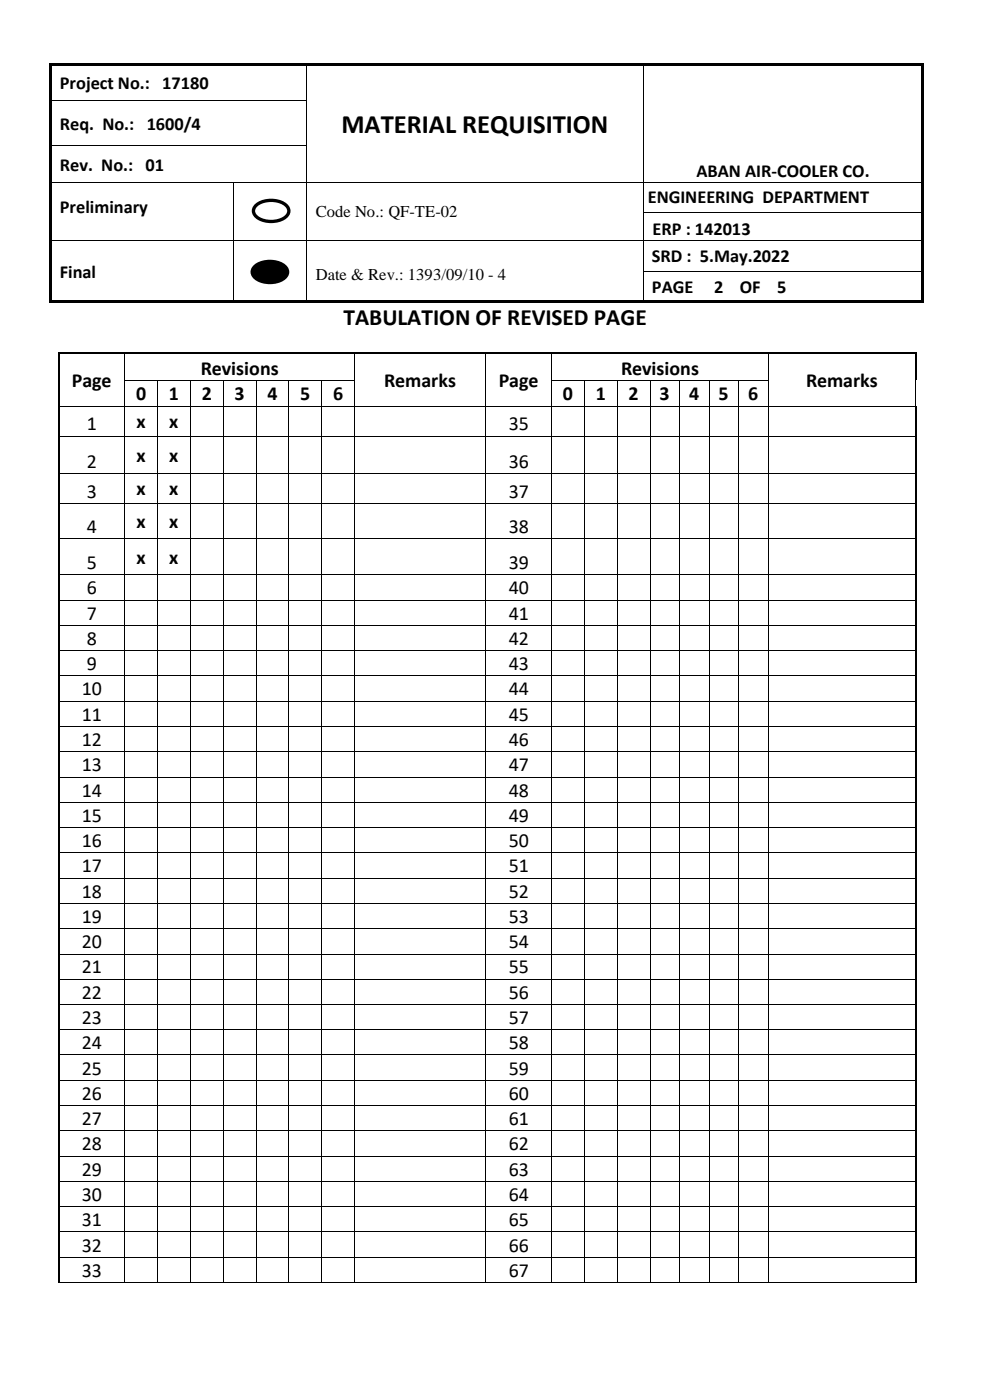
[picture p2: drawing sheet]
<svg xmlns="http://www.w3.org/2000/svg" width="210mm" height="297mm" viewBox="0 0 210 297" stroke-linecap="round" stroke-linejoin="round" font-family="sans-serif">
<defs><g id="words">
<text font-size="5.6" x="72.4" y="28.3">MATERIAL REQUISITION</text>
<text font-size="5" x="72.9" y="69">TABULATION OF REVISED PAGE</text>
<g font-size="4.2">
<text x="15.2" y="82.1">Page</text>
<text x="42.6" y="79.5">Revisions</text>
<text x="81.5" y="82.1">Remarks</text>
<text x="105.8" y="82.1">Page</text>
<text x="131.7" y="79.5">Revisions</text>
<text x="171" y="82.1">Remarks</text>
<text x="28.9" y="85">0</text>
<text x="35.8" y="85">1</text>
<text x="42.8" y="85">2</text>
<text x="49.7" y="85">3</text>
<text x="56.7" y="85">4</text>
<text x="63.7" y="85">5</text>
<text x="70.7" y="85">6</text>
<text x="119.4" y="85">0</text>
<text x="126.4" y="85">1</text>
<text x="133.3" y="85">2</text>
<text x="139.9" y="85">3</text>
<text x="146.2" y="85">4</text>
<text x="152.4" y="85">5</text>
<text x="158.7" y="85">6</text>
<text x="18.4" y="91.3">1</text>
<text x="29" y="90.8">x</text>
<text x="35.9" y="90.8">x</text>
<text x="107.9" y="91.3">35</text>
<text x="18.4" y="99.3">2</text>
<text x="29" y="98">x</text>
<text x="35.9" y="98">x</text>
<text x="107.9" y="99.3">36</text>
<text x="18.4" y="105.6">3</text>
<text x="29" y="105.1">x</text>
<text x="35.9" y="105.1">x</text>
<text x="107.9" y="105.6">37</text>
<text x="18.4" y="113.1">4</text>
<text x="29" y="112">x</text>
<text x="35.9" y="112">x</text>
<text x="107.9" y="113.1">38</text>
<text x="29" y="119.6">x</text>
<text x="35.9" y="119.6">x</text>
<text x="18.4" y="120.7">5</text>
<text x="107.9" y="120.7">39</text>
<text x="18.4" y="126.1">6</text>
<text x="18.4" y="131.4">7</text>
<text x="107.9" y="126.1">40</text>
<text x="107.9" y="131.4">41</text>
<text x="18.4" y="136.8">8</text>
<text x="107.9" y="136.8">42</text>
<text x="18.4" y="142.2">9</text>
<text x="107.9" y="142.2">43</text>
<text x="17.4" y="147.5">10</text>
<text x="107.9" y="147.5">44</text>
<text x="17.4" y="152.9">11</text>
<text x="107.9" y="152.9">45</text>
<text x="17.4" y="158.2">12</text>
<text x="107.9" y="158.2">46</text>
<text x="17.4" y="163.6">13</text>
<text x="107.9" y="163.6">47</text>
<text x="17.4" y="169">14</text>
<text x="107.9" y="169">48</text>
<text x="17.4" y="174.3">15</text>
<text x="17.4" y="179.7">16</text>
<text x="107.9" y="174.3">49</text>
<text x="107.9" y="179.7">50</text>
<text x="17.4" y="185.1">17</text>
<text x="107.9" y="185.1">51</text>
<text x="17.4" y="190.4">18</text>
<text x="107.9" y="190.4">52</text>
<text x="17.4" y="195.8">19</text>
<text x="107.9" y="195.8">53</text>
<text x="17.4" y="201.2">20</text>
<text x="107.9" y="201.2">54</text>
<text x="17.4" y="206.5">21</text>
<text x="107.9" y="206.5">55</text>
<text x="17.4" y="211.9">22</text>
<text x="107.9" y="211.9">56</text>
<text x="17.4" y="217.3">23</text>
<text x="107.9" y="217.3">57</text>
<text x="17.4" y="222.6">24</text>
<text x="17.4" y="228">25</text>
<text x="107.9" y="222.6">58</text>
<text x="107.9" y="228">59</text>
<text x="17.4" y="233.3">26</text>
<text x="107.9" y="233.3">60</text>
<text x="17.4" y="238.7">27</text>
<text x="107.9" y="238.7">61</text>
<text x="17.4" y="244.1">28</text>
<text x="107.9" y="244.1">62</text>
<text x="17.4" y="249.4">29</text>
<text x="107.9" y="249.4">63</text>
<text x="17.4" y="254.8">30</text>
<text x="107.9" y="254.8">64</text>
<text x="17.4" y="260.1">31</text>
<text x="107.9" y="260.1">65</text>
<text x="17.4" y="265.5">32</text>
<text x="107.9" y="265.5">66</text>
<text x="17.4" y="270.8">33</text>
<text x="107.9" y="270.8">67</text>
</g>
<g font-size="3.9">
<text x="12.7" y="18.9">Project No.: 17180</text>
<text x="12.7" y="27.6">Req. No.: 1600/4</text>
<text x="12.7" y="36.2">Rev. No.: 01</text>
<text x="147.7" y="37.5">ABAN AIR-COOLER CO.</text>
<text x="12.7" y="45.1">Preliminary</text>
<text x="137.4" y="43.1">ENGINEERING DEPARTMENT</text>
<text x="138.4" y="49.8">ERP : 142013</text>
<text x="12.7" y="58.9">Final</text>
<text x="138.3" y="55.6">SRD : 5.May.2022</text>
<text x="138.3" y="62.1">PAGE</text>
<text x="151.5" y="62.1">2</text>
<text x="157" y="62.1">OF</text>
<text x="164.9" y="62.1">5</text>
</g>
<g font-size="3.5">
<text x="67" y="46.1">Code No.: QF-TE-02</text>
<text x="67" y="59.4">Date &amp; Rev.: 1393/09/10 - 4</text>
</g>
</g></defs>
<g fill="#000">
<path d="M10.5 13.4h.5v.5h-.5zM11 13.4h54v.5h-54zM65 13.9h.2zM65 13.4h.5v.5h-.5zM65.5 13.4h70.9v.5h-70.9zM136.4 13.9h.2zM136.4 13.4h.5v.5h-.5zM136.9 13.4h58.6v.5h-58.6zM195.5 13.4h.5v.5h-.5zM10.5 38.6h.5v.2h-.5zM49.4 38.6h.1v.2h-.1zM65 21.3h.2v.5h-.2z"/>
<path d="M65 30.7h.2v.6h-.2zM65 38.6h.2v.2h-.2zM136.4 21.3h.2v.5h-.2zM136.4 30.7h.2v.6h-.2zM136.4 38.6h.2v.2h-.2zM195.5 38.6h.5v.2h-.5zM10.5 44.9h.5v.2h-.5zM10.5 50.9h.5v.2h-.5zM10.5 57.5h.5v.2h-.5zM49.4 44.9h.1v.2h-.1zM49.4 50.9h.1v.2h-.1zM49.4 57.5h.1v.2h-.1z"/>
<path d="M65 44.9h.2v.2h-.2zM65 50.9h.2v.2h-.2zM65 57.5h.2v.2h-.2zM136.4 44.9h.2v.2h-.2zM136.4 50.9h.2v.2h-.2zM136.4 57.5h.2v.2h-.2zM195.5 44.9h.5v.2h-.5zM195.5 50.9h.5v.2h-.5zM195.5 57.5h.5v.2h-.5zM10.5 63.8h.5v.5h-.5zM11 63.8h38.4v.5h-38.4zM49.4 63.8h.5v.5h-.5z"/>
<path d="M49.9 63.8h15.1v.5h-15.1zM65 63.8h.5v.5h-.5zM65.5 63.8h70.9v.5h-70.9zM136.4 63.8h.5v.5h-.5zM136.9 63.8h58.6v.5h-58.6zM195.5 63.8h.5v.5h-.5z"/>
</g>
<g fill="#000">
<path d="M10.5 13.9h.5v7.4h-.5z" fill-rule="evenodd"/>
<path d="M10.5 21.3h.5v.5h-.5z" fill-rule="evenodd"/>
<path d="M10.5 21.8h.5v8.9h-.5z" fill-rule="evenodd"/>
<path d="M10.5 30.7h.5v.6h-.5z" fill-rule="evenodd"/>
<path d="M10.5 31.3h.5v7.3h-.5z" fill-rule="evenodd"/>
<path d="M195.5 13.9h.5v7.4h-.5z" fill-rule="evenodd"/>
<path d="M195.5 21.3h.5v.5h-.5z" fill-rule="evenodd"/>
<path d="M195.5 21.8h.5v8.9h-.5z" fill-rule="evenodd"/>
<path d="M195.5 30.7h.5v.6h-.5z" fill-rule="evenodd"/>
<path d="M195.5 31.3h.5v7.3h-.5z" fill-rule="evenodd"/>
<path d="M10.5 38.8h.5v6.1h-.5z" fill-rule="evenodd"/>
<path d="M10.5 45.1h.5v5.8h-.5z" fill-rule="evenodd"/>
<path d="M10.5 51.1h.5v6.4h-.5z" fill-rule="evenodd"/>
<path d="M53.9 56.7a5.2 5.2 0 0 1 6.7 0 1.73 1.73 0 0 1-1 2.7 5.3 5.3 0 0 1-5.7-.7 1.46 1.46 0 0 1 0-2z" fill-rule="evenodd"/>
<path d="M195.5 38.8h.5v6.1h-.5z" fill-rule="evenodd"/>
<path d="M195.5 45.1h.5v5.8h-.5z" fill-rule="evenodd"/>
<path d="M195.5 51.1h.5v6.4h-.5z" fill-rule="evenodd"/>
<path d="M10.5 57.7h.5v6.1h-.5z" fill-rule="evenodd"/>
<path d="M195.5 57.7h.5v6.1h-.5z" fill-rule="evenodd"/>
</g>
<g fill="none" stroke="#000" stroke-width=".21">
<path d="M65.1 13.9v7.4M136.5 13.9v7.4M11 21.3h54M11 30.8h54M11 38.7h38.4M49.4 38.8v6.1M49.5 38.7h15.5M65.1 21.8v8.9M65.1 31.3v7.3M65.1 38.8v6.1M65.2 38.7h71.2M136.5 21.8v8.9"/>
<path d="M136.5 31.3v7.3M136.5 38.8v6.1M136.6 38.7h58.9M11 51h38.4M49.4 45.1v5.8M49.4 51.1v6.4M49.4 57.7v6.1M49.5 51h15.5M65.1 45.1v5.8M65.1 51.1v6.4M65.1 57.7v6.1M65.2 51h71.2"/>
<path d="M136.5 45.1v5.8M136.5 51.1v6.4M136.5 57.7v6.1M136.6 45h58.9M136.6 51h58.9M136.6 57.6h58.9"/>
</g>
<path d="M53.9 56.7a5.2 5.2 0 0 1 6.7 0 1.73 1.73 0 0 1-1 2.7 5.3 5.3 0 0 1-5.7-.7 1.46 1.46 0 0 1 0-2z" fill="none" stroke="#000" stroke-width=".71" stroke-linecap="butt"/>
<path d="M54.1 43.8a5.2 5.2 0 0 1 6.8 0 1.73 1.73 0 0 1-1 2.7 5.3 5.3 0 0 1-5.8-.8 1.46 1.46 0 0 1 0-1.9z" fill-rule="evenodd" fill="#fff"/>
<path d="M54.1 43.8a5.2 5.2 0 0 1 6.8 0 1.73 1.73 0 0 1-1 2.7 5.3 5.3 0 0 1-5.8-.8 1.46 1.46 0 0 1 0-1.9z" fill="none" stroke="#000" stroke-width=".71" stroke-linecap="butt"/>
<g fill="#000">
<path d="M12.4 74.8h.3v.3h-.3zM26.4 74.8h.3v.3h-.3zM75.1 74.8h.4v.3h-.4zM103 74.8h.3v.3h-.3zM116.9 74.8h.4v.3h-.4zM162.9 74.8h.3v.3h-.3zM194.2 74.8h.4v.3h-.4zM12.4 80.6h.3v.3h-.3zM12.4 86.1h.3v.2h-.3zM12.4 92.5h.3v.1h-.3zM26.4 80.6h.1v.3h-.1zM26.4 86.1h.1v.2h-.1z"/>
<path d="M26.4 92.5h.1v.1h-.1zM33.3 80.8h.2v.1h-.2zM33.3 80.6h.2v.2h-.2zM33.3 86.1h.2v.2h-.2zM33.3 92.5h.2v.1h-.2zM40.3 80.8h.2v.1h-.2zM40.3 80.6h.2v.2h-.2zM40.3 86.1h.2v.2h-.2zM40.3 92.5h.2v.1h-.2zM47.2 80.8h.2v.1h-.2zM47.2 80.6h.2v.2h-.2zM47.2 86.1h.2v.2h-.2z"/>
<path d="M47.2 92.5h.2v.1h-.2zM54.2 80.8h.2v.1h-.2zM54.2 80.6h.2v.2h-.2zM54.2 86.1h.2v.2h-.2zM54.2 92.5h.2v.1h-.2zM61.2 80.8h.2v.1h-.2zM61.2 80.6h.2v.2h-.2zM61.2 86.1h.2v.2h-.2zM61.2 92.5h.2v.1h-.2zM68.2 80.8h.1v.1h-.1zM68.2 80.6h.1v.2h-.1zM68.2 86.1h.1v.2h-.1z"/>
<path d="M68.2 92.5h.1v.1h-.1zM75.1 80.6h.2v.3h-.2zM75.1 86.1h.2v.2h-.2zM75.1 92.5h.2v.1h-.2zM103 80.6h.2v.3h-.2zM103 86.1h.2v.2h-.2zM103 92.5h.2v.1h-.2zM116.9 80.6h.2v.3h-.2zM116.9 86.1h.2v.2h-.2zM116.9 92.5h.2v.1h-.2zM123.9 80.8h.1v.1h-.1zM123.9 80.6h.1v.2h-.1z"/>
<path d="M123.9 86.1h.1v.2h-.1zM123.9 92.5h.1v.1h-.1zM130.9 80.8h.1v.1h-.1zM130.9 80.6h.1v.2h-.1zM130.9 86.1h.1v.2h-.1zM130.9 92.5h.1v.1h-.1zM137.8 80.8h.2v.1h-.2zM137.8 80.6h.2v.2h-.2zM137.8 86.1h.2v.2h-.2zM137.8 92.5h.2v.1h-.2zM144.1 80.8h.1v.1h-.1zM144.1 80.6h.1v.2h-.1z"/>
<path d="M144.1 86.1h.1v.2h-.1zM144.1 92.5h.1v.1h-.1zM150.3 80.8h.2v.1h-.2zM150.3 80.6h.2v.2h-.2zM150.3 86.1h.2v.2h-.2zM150.3 92.5h.2v.1h-.2zM156.6 80.8h.2v.1h-.2zM156.6 80.6h.2v.2h-.2zM156.6 86.1h.2v.2h-.2zM156.6 92.5h.2v.1h-.2zM162.9 80.6h.2v.3h-.2zM162.9 86.1h.2v.2h-.2z"/>
<path d="M162.9 92.5h.2v.1h-.2zM194.1 86.1h.2v.2h-.2zM194.1 92.5h.4v.1h-.4zM194.2 80.6h.2v.3h-.2zM194.3 86.1h.2v.2h-.2zM12.4 100.4h.3v.2h-.3zM12.4 106.8h.3v.1h-.3zM12.4 114.3h.3v.1h-.3zM26.4 100.4h.1v.2h-.1zM26.4 106.8h.1v.1h-.1zM26.4 114.3h.1v.1h-.1zM33.3 100.4h.2v.2h-.2z"/>
<path d="M33.3 106.8h.2v.1h-.2zM33.3 114.3h.2v.1h-.2zM40.3 100.4h.2v.2h-.2zM40.3 106.8h.2v.1h-.2zM40.3 114.3h.2v.1h-.2zM47.2 100.4h.2v.2h-.2zM47.2 106.8h.2v.1h-.2zM47.2 114.3h.2v.1h-.2zM54.2 100.4h.2v.2h-.2zM54.2 106.8h.2v.1h-.2zM54.2 114.3h.2v.1h-.2zM61.2 100.4h.2v.2h-.2z"/>
<path d="M61.2 106.8h.2v.1h-.2zM61.2 114.3h.2v.1h-.2zM68.2 100.4h.1v.2h-.1zM68.2 106.8h.1v.1h-.1zM68.2 114.3h.1v.1h-.1zM75.1 100.4h.2v.2h-.2zM75.1 106.8h.2v.1h-.2zM75.1 114.3h.2v.1h-.2zM103 100.4h.2v.2h-.2zM103 106.8h.2v.1h-.2zM103 114.3h.2v.1h-.2zM116.9 100.4h.2v.2h-.2z"/>
<path d="M116.9 106.8h.2v.1h-.2zM116.9 114.3h.2v.1h-.2zM123.9 100.4h.1v.2h-.1zM123.9 106.8h.1v.1h-.1zM123.9 114.3h.1v.1h-.1zM130.9 100.4h.1v.2h-.1zM130.9 106.8h.1v.1h-.1zM130.9 114.3h.1v.1h-.1zM137.8 100.4h.2v.2h-.2zM137.8 106.8h.2v.1h-.2zM137.8 114.3h.2v.1h-.2zM144.1 100.4h.1v.2h-.1z"/>
<path d="M144.1 106.8h.1v.1h-.1zM144.1 114.3h.1v.1h-.1zM150.3 100.4h.2v.2h-.2zM150.3 106.8h.2v.1h-.2zM150.3 114.3h.2v.1h-.2zM156.6 100.4h.2v.2h-.2zM156.6 106.8h.2v.1h-.2zM156.6 114.3h.2v.1h-.2zM162.9 100.4h.2v.2h-.2zM162.9 106.8h.2v.1h-.2zM162.9 114.3h.2v.1h-.2zM194.1 100.4h.4v.2h-.4z"/>
<path d="M194.1 106.8h.4v.1h-.4zM194.1 114.3h.4v.1h-.4zM12.4 121.9h.3v.1h-.3zM12.4 127.2h.3v.2h-.3zM12.4 132.6h.3v.2h-.3zM12.4 138h.3v.1h-.3zM26.4 121.9h.1v.1h-.1zM26.4 127.2h.1v.2h-.1zM26.4 132.6h.1v.2h-.1zM26.4 138h.1v.1h-.1zM33.3 121.9h.2v.1h-.2zM33.3 127.2h.2v.2h-.2z"/>
<path d="M33.3 132.6h.2v.2h-.2zM33.3 138h.2v.1h-.2zM40.3 121.9h.2v.1h-.2zM40.3 127.2h.2v.2h-.2zM40.3 132.6h.2v.2h-.2zM40.3 138h.2v.1h-.2zM47.2 121.9h.2v.1h-.2zM47.2 127.2h.2v.2h-.2zM47.2 132.6h.2v.2h-.2zM47.2 138h.2v.1h-.2zM54.2 121.9h.2v.1h-.2zM54.2 127.2h.2v.2h-.2z"/>
<path d="M54.2 132.6h.2v.2h-.2zM54.2 138h.2v.1h-.2zM61.2 121.9h.2v.1h-.2zM61.2 127.2h.2v.2h-.2zM61.2 132.6h.2v.2h-.2zM61.2 138h.2v.1h-.2zM68.2 121.9h.1v.1h-.1zM68.2 127.2h.1v.2h-.1zM68.2 132.6h.1v.2h-.1zM68.2 138h.1v.1h-.1zM75.1 121.9h.2v.1h-.2zM75.1 127.2h.2v.2h-.2z"/>
<path d="M75.1 132.6h.2v.2h-.2zM75.1 138h.2v.1h-.2zM103 121.9h.2v.1h-.2zM103 127.2h.2v.2h-.2zM103 132.6h.2v.2h-.2zM103 138h.2v.1h-.2zM116.9 121.9h.2v.1h-.2zM116.9 127.2h.2v.2h-.2zM116.9 132.6h.2v.2h-.2zM116.9 138h.2v.1h-.2zM123.9 121.9h.1v.1h-.1zM123.9 127.2h.1v.2h-.1z"/>
<path d="M123.9 132.6h.1v.2h-.1zM123.9 138h.1v.1h-.1zM130.9 121.9h.1v.1h-.1zM130.9 127.2h.1v.2h-.1zM130.9 132.6h.1v.2h-.1zM130.9 138h.1v.1h-.1zM137.8 121.9h.2v.1h-.2zM137.8 127.2h.2v.2h-.2zM137.8 132.6h.2v.2h-.2zM137.8 138h.2v.1h-.2zM144.1 121.9h.1v.1h-.1zM144.1 127.2h.1v.2h-.1z"/>
<path d="M144.1 132.6h.1v.2h-.1zM144.1 138h.1v.1h-.1zM150.3 121.9h.2v.1h-.2zM150.3 127.2h.2v.2h-.2zM150.3 132.6h.2v.2h-.2zM150.3 138h.2v.1h-.2zM156.6 121.9h.2v.1h-.2zM156.6 127.2h.2v.2h-.2zM156.6 132.6h.2v.2h-.2zM156.6 138h.2v.1h-.2zM162.9 121.9h.2v.1h-.2zM162.9 127.2h.2v.2h-.2z"/>
<path d="M162.9 132.6h.2v.2h-.2zM162.9 138h.2v.1h-.2zM194.1 121.9h.4v.1h-.4zM194.1 127.2h.4v.2h-.4zM194.1 132.6h.4v.2h-.4zM194.1 138h.4v.1h-.4zM12.4 143.3h.3v.2h-.3zM12.4 148.7h.3v.1h-.3zM12.4 154.1h.3v.1h-.3zM12.4 159.4h.3v.2h-.3zM26.4 143.3h.1v.2h-.1zM26.4 148.7h.1v.1h-.1z"/>
<path d="M26.4 154.1h.1v.1h-.1zM26.4 159.4h.1v.2h-.1zM33.3 143.3h.2v.2h-.2zM33.3 148.7h.2v.1h-.2zM33.3 154.1h.2v.1h-.2zM33.3 159.4h.2v.2h-.2zM40.3 143.3h.2v.2h-.2zM40.3 148.7h.2v.1h-.2zM40.3 154.1h.2v.1h-.2zM40.3 159.4h.2v.2h-.2zM47.2 143.3h.2v.2h-.2zM47.2 148.7h.2v.1h-.2z"/>
<path d="M47.2 154.1h.2v.1h-.2zM47.2 159.4h.2v.2h-.2zM54.2 143.3h.2v.2h-.2zM54.2 148.7h.2v.1h-.2zM54.2 154.1h.2v.1h-.2zM54.2 159.4h.2v.2h-.2zM61.2 143.3h.2v.2h-.2zM61.2 148.7h.2v.1h-.2zM61.2 154.1h.2v.1h-.2zM61.2 159.4h.2v.2h-.2zM68.2 143.3h.1v.2h-.1zM68.2 148.7h.1v.1h-.1z"/>
<path d="M68.2 154.1h.1v.1h-.1zM68.2 159.4h.1v.2h-.1zM75.1 143.3h.2v.2h-.2zM75.1 148.7h.2v.1h-.2zM75.1 154.1h.2v.1h-.2zM75.1 159.4h.2v.2h-.2zM103 143.3h.2v.2h-.2zM103 148.7h.2v.1h-.2zM103 154.1h.2v.1h-.2zM103 159.4h.2v.2h-.2zM116.9 143.3h.2v.2h-.2zM116.9 148.7h.2v.1h-.2z"/>
<path d="M116.9 154.1h.2v.1h-.2zM116.9 159.4h.2v.2h-.2zM123.9 143.3h.1v.2h-.1zM123.9 148.7h.1v.1h-.1zM123.9 154.1h.1v.1h-.1zM123.9 159.4h.1v.2h-.1zM130.9 143.3h.1v.2h-.1zM130.9 148.7h.1v.1h-.1zM130.9 154.1h.1v.1h-.1zM130.9 159.4h.1v.2h-.1zM137.8 143.3h.2v.2h-.2zM137.8 148.7h.2v.1h-.2z"/>
<path d="M137.8 154.1h.2v.1h-.2zM137.8 159.4h.2v.2h-.2zM144.1 143.3h.1v.2h-.1zM144.1 148.7h.1v.1h-.1zM144.1 154.1h.1v.1h-.1zM144.1 159.4h.1v.2h-.1zM150.3 143.3h.2v.2h-.2zM150.3 148.7h.2v.1h-.2zM150.3 154.1h.2v.1h-.2zM150.3 159.4h.2v.2h-.2zM156.6 143.3h.2v.2h-.2zM156.6 148.7h.2v.1h-.2z"/>
<path d="M156.6 154.1h.2v.1h-.2zM156.6 159.4h.2v.2h-.2zM162.9 143.3h.2v.2h-.2zM162.9 148.7h.2v.1h-.2zM162.9 154.1h.2v.1h-.2zM162.9 159.4h.2v.2h-.2zM194.1 143.3h.4v.2h-.4zM194.1 148.7h.4v.1h-.4zM194.1 154.1h.4v.1h-.4zM194.1 159.4h.4v.2h-.4zM12.4 164.8h.3v.1h-.3zM12.4 170.1h.3v.2h-.3z"/>
<path d="M12.4 175.5h.3v.1h-.3zM26.4 164.8h.1v.1h-.1zM26.4 170.1h.1v.2h-.1zM26.4 175.5h.1v.1h-.1zM33.3 164.8h.2v.1h-.2zM33.3 170.1h.2v.2h-.2zM33.3 175.5h.2v.1h-.2zM40.3 164.8h.2v.1h-.2zM40.3 170.1h.2v.2h-.2zM40.3 175.5h.2v.1h-.2zM47.2 164.8h.2v.1h-.2zM47.2 170.1h.2v.2h-.2z"/>
<path d="M47.2 175.5h.2v.1h-.2zM54.2 164.8h.2v.1h-.2zM54.2 170.1h.2v.2h-.2zM54.2 175.5h.2v.1h-.2zM61.2 164.8h.2v.1h-.2zM61.2 170.1h.2v.2h-.2zM61.2 175.5h.2v.1h-.2zM68.2 164.8h.1v.1h-.1zM68.2 170.1h.1v.2h-.1zM68.2 175.5h.1v.1h-.1zM75.1 164.8h.2v.1h-.2zM75.1 170.1h.2v.2h-.2z"/>
<path d="M75.1 175.5h.2v.1h-.2zM103 164.8h.2v.1h-.2zM103 170.1h.2v.2h-.2zM103 175.5h.2v.1h-.2zM116.9 164.8h.2v.1h-.2zM116.9 170.1h.2v.2h-.2zM116.9 175.5h.2v.1h-.2zM123.9 164.8h.1v.1h-.1zM123.9 170.1h.1v.2h-.1zM123.9 175.5h.1v.1h-.1zM130.9 164.8h.1v.1h-.1zM130.9 170.1h.1v.2h-.1z"/>
<path d="M130.9 175.5h.1v.1h-.1zM137.8 164.8h.2v.1h-.2zM137.8 170.1h.2v.2h-.2zM137.8 175.5h.2v.1h-.2zM144.1 164.8h.1v.1h-.1zM144.1 170.1h.1v.2h-.1zM144.1 175.5h.1v.1h-.1zM150.3 164.8h.2v.1h-.2zM150.3 170.1h.2v.2h-.2zM150.3 175.5h.2v.1h-.2zM156.6 164.8h.2v.1h-.2zM156.6 170.1h.2v.2h-.2z"/>
<path d="M156.6 175.5h.2v.1h-.2zM162.9 164.8h.2v.1h-.2zM162.9 170.1h.2v.2h-.2zM162.9 175.5h.2v.1h-.2zM194.1 164.8h.4v.1h-.4zM194.1 170.1h.4v.2h-.4zM194.1 175.5h.4v.1h-.4zM12.4 180.8h.3v.2h-.3zM12.4 186.2h.3v.2h-.3zM12.4 191.6h.3v.1h-.3zM12.4 196.9h.3v.2h-.3zM26.4 180.8h.1v.2h-.1z"/>
<path d="M26.4 186.2h.1v.2h-.1zM26.4 191.6h.1v.1h-.1zM26.4 196.9h.1v.2h-.1zM33.3 180.8h.2v.2h-.2zM33.3 186.2h.2v.2h-.2zM33.3 191.6h.2v.1h-.2zM33.3 196.9h.2v.2h-.2zM40.3 180.8h.2v.2h-.2zM40.3 186.2h.2v.2h-.2zM40.3 191.6h.2v.1h-.2zM40.3 196.9h.2v.2h-.2zM47.2 180.8h.2v.2h-.2z"/>
<path d="M47.2 186.2h.2v.2h-.2zM47.2 191.6h.2v.1h-.2zM47.2 196.9h.2v.2h-.2zM54.2 180.8h.2v.2h-.2zM54.2 186.2h.2v.2h-.2zM54.2 191.6h.2v.1h-.2zM54.2 196.9h.2v.2h-.2zM61.2 180.8h.2v.2h-.2zM61.2 186.2h.2v.2h-.2zM61.2 191.6h.2v.1h-.2zM61.2 196.9h.2v.2h-.2zM68.2 180.8h.1v.2h-.1z"/>
<path d="M68.2 186.2h.1v.2h-.1zM68.2 191.6h.1v.1h-.1zM68.2 196.9h.1v.2h-.1zM75.1 180.8h.2v.2h-.2zM75.1 186.2h.2v.2h-.2zM75.1 191.6h.2v.1h-.2zM75.1 196.9h.2v.2h-.2zM103 180.8h.2v.2h-.2zM103 186.2h.2v.2h-.2zM103 191.6h.2v.1h-.2zM103 196.9h.2v.2h-.2zM116.9 180.8h.2v.2h-.2z"/>
<path d="M116.9 186.2h.2v.2h-.2zM116.9 191.6h.2v.1h-.2zM116.9 196.9h.2v.2h-.2zM123.9 180.8h.1v.2h-.1zM123.9 186.2h.1v.2h-.1zM123.9 191.6h.1v.1h-.1zM123.9 196.9h.1v.2h-.1zM130.9 180.8h.1v.2h-.1zM130.9 186.2h.1v.2h-.1zM130.9 191.6h.1v.1h-.1zM130.9 196.9h.1v.2h-.1zM137.8 180.8h.2v.2h-.2z"/>
<path d="M137.8 186.2h.2v.2h-.2zM137.8 191.6h.2v.1h-.2zM137.8 196.9h.2v.2h-.2zM144.1 180.8h.1v.2h-.1zM144.1 186.2h.1v.2h-.1zM144.1 191.6h.1v.1h-.1zM144.1 196.9h.1v.2h-.1zM150.3 180.8h.2v.2h-.2zM150.3 186.2h.2v.2h-.2zM150.3 191.6h.2v.1h-.2zM150.3 196.9h.2v.2h-.2zM156.6 180.8h.2v.2h-.2z"/>
<path d="M156.6 186.2h.2v.2h-.2zM156.6 191.6h.2v.1h-.2zM156.6 196.9h.2v.2h-.2zM162.9 180.8h.2v.2h-.2zM162.9 186.2h.2v.2h-.2zM162.9 191.6h.2v.1h-.2zM162.9 196.9h.2v.2h-.2zM194.1 180.8h.4v.2h-.4zM194.1 186.2h.4v.2h-.4zM194.1 191.6h.4v.1h-.4zM194.1 196.9h.4v.2h-.4zM12.4 202.3h.3v.2h-.3z"/>
<path d="M12.4 207.6h.3v.2h-.3zM12.4 213h.3v.2h-.3zM12.4 218.4h.3v.2h-.3zM26.4 202.3h.1v.2h-.1zM26.4 207.6h.1v.2h-.1zM26.4 213h.1v.2h-.1zM26.4 218.4h.1v.2h-.1zM33.3 202.3h.2v.2h-.2zM33.3 207.6h.2v.2h-.2zM33.3 213h.2v.2h-.2zM33.3 218.4h.2v.2h-.2zM40.3 202.3h.2v.2h-.2z"/>
<path d="M40.3 207.6h.2v.2h-.2zM40.3 213h.2v.2h-.2zM40.3 218.4h.2v.2h-.2zM47.2 202.3h.2v.2h-.2zM47.2 207.6h.2v.2h-.2zM47.2 213h.2v.2h-.2zM47.2 218.4h.2v.2h-.2zM54.2 202.3h.2v.2h-.2zM54.2 207.6h.2v.2h-.2zM54.2 213h.2v.2h-.2zM54.2 218.4h.2v.2h-.2zM61.2 202.3h.2v.2h-.2z"/>
<path d="M61.2 207.6h.2v.2h-.2zM61.2 213h.2v.2h-.2zM61.2 218.4h.2v.2h-.2zM68.2 202.3h.1v.2h-.1zM68.2 207.6h.1v.2h-.1zM68.2 213h.1v.2h-.1zM68.2 218.4h.1v.2h-.1zM75.1 202.3h.2v.2h-.2zM75.1 207.6h.2v.2h-.2zM75.1 213h.2v.2h-.2zM75.1 218.4h.2v.2h-.2zM103 202.3h.2v.2h-.2z"/>
<path d="M103 207.6h.2v.2h-.2zM103 213h.2v.2h-.2zM103 218.4h.2v.2h-.2zM116.9 202.3h.2v.2h-.2zM116.9 207.6h.2v.2h-.2zM116.9 213h.2v.2h-.2zM116.9 218.4h.2v.2h-.2zM123.9 202.3h.1v.2h-.1zM123.9 207.6h.1v.2h-.1zM123.9 213h.1v.2h-.1zM123.9 218.4h.1v.2h-.1zM130.9 202.3h.1v.2h-.1z"/>
<path d="M130.9 207.6h.1v.2h-.1zM130.9 213h.1v.2h-.1zM130.9 218.4h.1v.2h-.1zM137.8 202.3h.2v.2h-.2zM137.8 207.6h.2v.2h-.2zM137.8 213h.2v.2h-.2zM137.8 218.4h.2v.2h-.2zM144.1 202.3h.1v.2h-.1zM144.1 207.6h.1v.2h-.1zM144.1 213h.1v.2h-.1zM144.1 218.4h.1v.2h-.1zM150.3 202.3h.2v.2h-.2z"/>
<path d="M150.3 207.6h.2v.2h-.2zM150.3 213h.2v.2h-.2zM150.3 218.4h.2v.2h-.2zM156.6 202.3h.2v.2h-.2zM156.6 207.6h.2v.2h-.2zM156.6 213h.2v.2h-.2zM156.6 218.4h.2v.2h-.2zM162.9 202.3h.2v.2h-.2zM162.9 207.6h.2v.2h-.2zM162.9 213h.2v.2h-.2zM162.9 218.4h.2v.2h-.2zM194.1 202.3h.4v.2h-.4z"/>
<path d="M194.1 207.6h.4v.2h-.4zM194.1 213h.4v.2h-.4zM194.1 218.4h.4v.2h-.4zM12.4 223.7h.3v.2h-.3zM12.4 229.1h.3v.2h-.3zM12.4 234.5h.3v.2h-.3zM12.4 239.8h.3v.2h-.3zM26.4 223.7h.1v.2h-.1zM26.4 229.1h.1v.2h-.1zM26.4 234.5h.1v.2h-.1zM26.4 239.8h.1v.2h-.1zM33.3 223.7h.2v.2h-.2z"/>
<path d="M33.3 229.1h.2v.2h-.2zM33.3 234.5h.2v.2h-.2zM33.3 239.8h.2v.2h-.2zM40.3 223.7h.2v.2h-.2zM40.3 229.1h.2v.2h-.2zM40.3 234.5h.2v.2h-.2zM40.3 239.8h.2v.2h-.2zM47.2 223.7h.2v.2h-.2zM47.2 229.1h.2v.2h-.2zM47.2 234.5h.2v.2h-.2zM47.2 239.8h.2v.2h-.2zM54.2 223.7h.2v.2h-.2z"/>
<path d="M54.2 229.1h.2v.2h-.2zM54.2 234.5h.2v.2h-.2zM54.2 239.8h.2v.2h-.2zM61.2 223.7h.2v.2h-.2zM61.2 229.1h.2v.2h-.2zM61.2 234.5h.2v.2h-.2zM61.2 239.8h.2v.2h-.2zM68.2 223.7h.1v.2h-.1zM68.2 229.1h.1v.2h-.1zM68.2 234.5h.1v.2h-.1zM68.2 239.8h.1v.2h-.1zM75.1 223.7h.2v.2h-.2z"/>
<path d="M75.1 229.1h.2v.2h-.2zM75.1 234.5h.2v.2h-.2zM75.1 239.8h.2v.2h-.2zM103 223.7h.2v.2h-.2zM103 229.1h.2v.2h-.2zM103 234.5h.2v.2h-.2zM103 239.8h.2v.2h-.2zM116.9 223.7h.2v.2h-.2zM116.9 229.1h.2v.2h-.2zM116.9 234.5h.2v.2h-.2zM116.9 239.8h.2v.2h-.2zM123.9 223.7h.1v.2h-.1z"/>
<path d="M123.9 229.1h.1v.2h-.1zM123.9 234.5h.1v.2h-.1zM123.9 239.8h.1v.2h-.1zM130.9 223.7h.1v.2h-.1zM130.9 229.1h.1v.2h-.1zM130.9 234.5h.1v.2h-.1zM130.9 239.8h.1v.2h-.1zM137.8 223.7h.2v.2h-.2zM137.8 229.1h.2v.2h-.2zM137.8 234.5h.2v.2h-.2zM137.8 239.8h.2v.2h-.2zM144.1 223.7h.1v.2h-.1z"/>
<path d="M144.1 229.1h.1v.2h-.1zM144.1 234.5h.1v.2h-.1zM144.1 239.8h.1v.2h-.1zM150.3 223.7h.2v.2h-.2zM150.3 229.1h.2v.2h-.2zM150.3 234.5h.2v.2h-.2zM150.3 239.8h.2v.2h-.2zM156.6 223.7h.2v.2h-.2zM156.6 229.1h.2v.2h-.2zM156.6 234.5h.2v.2h-.2zM156.6 239.8h.2v.2h-.2zM162.9 223.7h.2v.2h-.2z"/>
<path d="M162.9 229.1h.2v.2h-.2zM162.9 234.5h.2v.2h-.2zM162.9 239.8h.2v.2h-.2zM194.1 223.7h.4v.2h-.4zM194.1 229.1h.4v.2h-.4zM194.1 234.5h.4v.2h-.4zM194.1 239.8h.4v.2h-.4zM12.4 245.2h.3v.2h-.3zM12.4 250.6h.3v.1h-.3zM12.4 255.9h.3v.2h-.3zM26.4 245.2h.1v.2h-.1zM26.4 250.6h.1v.1h-.1z"/>
<path d="M26.4 255.9h.1v.2h-.1zM33.3 245.2h.2v.2h-.2zM33.3 250.6h.2v.1h-.2zM33.3 255.9h.2v.2h-.2zM40.3 245.2h.2v.2h-.2zM40.3 250.6h.2v.1h-.2zM40.3 255.9h.2v.2h-.2zM47.2 245.2h.2v.2h-.2zM47.2 250.6h.2v.1h-.2zM47.2 255.9h.2v.2h-.2zM54.2 245.2h.2v.2h-.2zM54.2 250.6h.2v.1h-.2z"/>
<path d="M54.2 255.9h.2v.2h-.2zM61.2 245.2h.2v.2h-.2zM61.2 250.6h.2v.1h-.2zM61.2 255.9h.2v.2h-.2zM68.2 245.2h.1v.2h-.1zM68.2 250.6h.1v.1h-.1zM68.2 255.9h.1v.2h-.1zM75.1 245.2h.2v.2h-.2zM75.1 250.6h.2v.1h-.2zM75.1 255.9h.2v.2h-.2zM103 245.2h.2v.2h-.2zM103 250.6h.2v.1h-.2z"/>
<path d="M103 255.9h.2v.2h-.2zM116.9 245.2h.2v.2h-.2zM116.9 250.6h.2v.1h-.2zM116.9 255.9h.2v.2h-.2zM123.9 245.2h.1v.2h-.1zM123.9 250.6h.1v.1h-.1zM123.9 255.9h.1v.2h-.1zM130.9 245.2h.1v.2h-.1zM130.9 250.6h.1v.1h-.1zM130.9 255.9h.1v.2h-.1zM137.8 245.2h.2v.2h-.2zM137.8 250.6h.2v.1h-.2z"/>
<path d="M137.8 255.9h.2v.2h-.2zM144.1 245.2h.1v.2h-.1zM144.1 250.6h.1v.1h-.1zM144.1 255.9h.1v.2h-.1zM150.3 245.2h.2v.2h-.2zM150.3 250.6h.2v.1h-.2zM150.3 255.9h.2v.2h-.2zM156.6 245.2h.2v.2h-.2zM156.6 250.6h.2v.1h-.2zM156.6 255.9h.2v.2h-.2zM162.9 245.2h.2v.2h-.2zM162.9 250.6h.2v.1h-.2z"/>
<path d="M162.9 255.9h.2v.2h-.2zM194.1 245.2h.4v.2h-.4zM194.1 250.6h.4v.1h-.4zM194.1 255.9h.4v.2h-.4zM12.4 261.3h.3v.2h-.3zM12.4 266.7h.3v.1h-.3zM26.4 261.3h.1v.2h-.1zM26.4 266.7h.1v.1h-.1zM26.4 272h.1v.2h-.1zM33.3 261.3h.2v.2h-.2zM33.3 266.7h.2v.1h-.2zM33.3 272h.2v.2h-.2z"/>
<path d="M40.3 261.3h.2v.2h-.2zM40.3 266.7h.2v.1h-.2zM40.3 272h.2v.2h-.2zM47.2 261.3h.2v.2h-.2zM47.2 266.7h.2v.1h-.2zM47.2 272h.2v.2h-.2zM54.2 261.3h.2v.2h-.2zM54.2 266.7h.2v.1h-.2zM54.2 272h.2v.2h-.2zM61.2 261.3h.2v.2h-.2zM61.2 266.7h.2v.1h-.2zM61.2 272h.2v.2h-.2z"/>
<path d="M68.2 261.3h.1v.2h-.1zM68.2 266.7h.1v.1h-.1zM68.2 272h.1v.2h-.1zM75.1 261.3h.2v.2h-.2zM75.1 266.7h.2v.1h-.2zM75.1 272h.2v.2h-.2zM103 261.3h.2v.2h-.2zM103 266.7h.2v.1h-.2zM103 272h.2v.2h-.2zM116.9 261.3h.2v.2h-.2zM116.9 266.7h.2v.1h-.2zM116.9 272h.2v.2h-.2z"/>
<path d="M123.9 261.3h.1v.2h-.1zM123.9 266.7h.1v.1h-.1zM123.9 272h.1v.2h-.1zM130.9 261.3h.1v.2h-.1zM130.9 266.7h.1v.1h-.1zM130.9 272h.1v.2h-.1zM137.8 261.3h.2v.2h-.2zM137.8 266.7h.2v.1h-.2zM137.8 272h.2v.2h-.2zM144.1 261.3h.1v.2h-.1zM144.1 266.7h.1v.1h-.1zM144.1 272h.1v.2h-.1z"/>
<path d="M150.3 261.3h.2v.2h-.2zM150.3 266.7h.2v.1h-.2zM150.3 272h.2v.2h-.2zM156.6 261.3h.2v.2h-.2zM156.6 266.7h.2v.1h-.2zM156.6 272h.2v.2h-.2zM162.9 261.3h.2v.2h-.2zM162.9 266.7h.2v.1h-.2zM162.9 272h.2v.2h-.2zM194.1 261.3h.4v.2h-.4zM194.1 266.7h.4v.1h-.4zM194.1 272h.4v.2h-.4z"/>
</g>
<g fill="none" stroke="#000" stroke-width=".34">
<path d="M12.5 75.1v5.5M12.7 75h13.7M26.7 75h48.4M75.5 75h27.5M103.3 75h13.6M117.3 75h45.6M163.2 75h31M194.3 75.1v5.5M12.5 80.9v5.2M12.5 86.3v6.2M12.5 92.6v7.8M194.3 86.3v6.2"/>
<path d="M194.3 92.6v7.8M12.5 100.6v6.2M12.5 106.9v7.4M12.5 114.4v7.5M194.3 100.6v6.2M194.3 106.9v7.4M194.3 114.4v7.5M12.5 122v5.2M12.5 127.4v5.2M12.5 132.8v5.2M12.5 138.1v5.2M194.3 122v5.2"/>
<path d="M194.3 127.4v5.2M194.3 132.8v5.2M194.3 138.1v5.2M12.5 143.5v5.2M12.5 148.8v5.3M12.5 154.2v5.2M12.5 159.6v5.2M194.3 143.5v5.2M194.3 148.8v5.3M194.3 154.2v5.2M194.3 159.6v5.2M12.5 164.9v5.2"/>
<path d="M12.5 170.3v5.2M12.5 175.6v5.2M194.3 164.9v5.2M194.3 170.3v5.2M194.3 175.6v5.2M12.5 181v5.2M12.5 186.4v5.2M12.5 191.7v5.2M12.5 197.1v5.2M194.3 181v5.2M194.3 186.4v5.2M194.3 191.7v5.2"/>
<path d="M194.3 197.1v5.2M12.5 202.5v5.1M12.5 207.8v5.2M12.5 213.2v5.2M12.5 218.6v5.1M194.3 202.5v5.1M194.3 207.8v5.2M194.3 213.2v5.2M194.3 218.6v5.1M12.5 223.9v5.2M12.5 229.3v5.2M12.5 234.7v5.1"/>
<path d="M12.5 240v5.2M194.3 223.9v5.2M194.3 229.3v5.2M194.3 234.7v5.1M194.3 240v5.2M12.5 245.4v5.2M12.5 250.7v5.2M12.5 256.1v5.2M194.3 245.4v5.2M194.3 250.7v5.2M194.3 256.1v5.2M12.5 261.5v5.2"/>
<path d="M12.5 266.8v5.2M194.3 261.5v5.2M194.3 266.8v5.2"/>
</g>
<g fill="none" stroke="#000" stroke-width=".21">
<path d="M26.5 75.1v5.5M75.2 75.1v5.5M103.1 75.1v5.5M117 75.1v5.5M163 75.1v5.5M12.7 86.2h13.7M12.7 92.5h13.7M26.5 80.9v5.2M26.5 86.3v6.2M26.5 92.6v7.8M26.5 80.7h6.8M26.5 86.2h6.8"/>
<path d="M26.5 92.5h6.8M33.4 80.9v5.2M33.4 86.3v6.2M33.4 92.6v7.8M33.5 80.7h6.8M33.5 86.2h6.8M33.5 92.5h6.8M40.4 80.9v5.2M40.4 86.3v6.2M40.4 92.6v7.8M40.5 80.7h6.7M40.5 86.2h6.7"/>
<path d="M40.5 92.5h6.7M47.3 80.9v5.2M47.3 86.3v6.2M47.3 92.6v7.8M47.4 80.7h6.8M47.4 86.2h6.8M47.4 92.5h6.8M54.3 80.9v5.2M54.3 86.3v6.2M54.3 92.6v7.8M54.4 80.7h6.8M54.4 86.2h6.8"/>
<path d="M54.4 92.5h6.8M61.3 80.9v5.2M61.3 86.3v6.2M61.3 92.6v7.8M61.4 80.7h6.8M61.4 86.2h6.8M61.4 92.5h6.8M68.2 80.9v5.2M68.2 86.3v6.2M68.2 92.6v7.8M68.3 80.7h6.8M68.3 86.2h6.8"/>
<path d="M68.3 92.5h6.8M75.2 80.9v5.2M75.2 86.3v6.2M75.2 92.6v7.8M75.3 86.2h27.7M75.3 92.5h27.7M103.1 80.9v5.2M103.1 86.3v6.2M103.1 92.6v7.8M103.2 86.2h13.7M103.2 92.5h13.7M117 80.9v5.2"/>
<path d="M117 86.3v6.2M117 92.6v7.8M117.1 80.7h6.8M117.1 86.2h6.8M117.1 92.5h6.8M124 80.9v5.2M124 86.3v6.2M124 92.6v7.8M124 80.7h6.9M124 86.2h6.9M124 92.5h6.9M130.9 80.9v5.2"/>
<path d="M130.9 86.3v6.2M130.9 92.6v7.8M131 80.7h6.8M131 86.2h6.8M131 92.5h6.8M137.9 80.9v5.2M137.9 86.3v6.2M137.9 92.6v7.8M138 80.7h6.1M138 86.2h6.1M138 92.5h6.1M144.1 80.9v5.2"/>
<path d="M144.1 86.3v6.2M144.1 92.6v7.8M144.2 80.7h6.1M144.2 86.2h6.1M144.2 92.5h6.1M150.4 80.9v5.2M150.4 86.3v6.2M150.4 92.6v7.8M150.5 80.7h6.1M150.5 86.2h6.1M150.5 92.5h6.1M156.7 80.9v5.2"/>
<path d="M156.7 86.3v6.2M156.7 92.6v7.8M156.8 80.7h6.1M156.8 86.2h6.1M156.8 92.5h6.1M163 80.9v5.2M163 86.3v6.2M163 92.6v7.8M163.1 86.2h31M163.1 92.5h31M194.3 80.9v5.2M12.7 100.5h13.7"/>
<path d="M12.7 106.8h13.7M12.7 114.3h13.7M26.5 100.6v6.2M26.5 106.9v7.4M26.5 114.4v7.5M26.5 100.5h6.8M26.5 106.8h6.8M26.5 114.3h6.8M33.4 100.6v6.2M33.4 106.9v7.4M33.4 114.4v7.5M33.5 100.5h6.8"/>
<path d="M33.5 106.8h6.8M33.5 114.3h6.8M40.4 100.6v6.2M40.4 106.9v7.4M40.4 114.4v7.5M40.5 100.5h6.7M40.5 106.8h6.7M40.5 114.3h6.7M47.3 100.6v6.2M47.3 106.9v7.4M47.3 114.4v7.5M47.4 100.5h6.8"/>
<path d="M47.4 106.8h6.8M47.4 114.3h6.8M54.3 100.6v6.2M54.3 106.9v7.4M54.3 114.4v7.5M54.4 100.5h6.8M54.4 106.8h6.8M54.4 114.3h6.8M61.3 100.6v6.2M61.3 106.9v7.4M61.3 114.4v7.5M61.4 100.5h6.8"/>
<path d="M61.4 106.8h6.8M61.4 114.3h6.8M68.2 100.6v6.2M68.2 106.9v7.4M68.2 114.4v7.5M68.3 100.5h6.8M68.3 106.8h6.8M68.3 114.3h6.8M75.2 100.6v6.2M75.2 106.9v7.4M75.2 114.4v7.5M75.3 100.5h27.7"/>
<path d="M75.3 106.8h27.7M75.3 114.3h27.7M103.1 100.6v6.2M103.1 106.9v7.4M103.1 114.4v7.5M103.2 100.5h13.7M103.2 106.8h13.7M103.2 114.3h13.7M117 100.6v6.2M117 106.9v7.4M117 114.4v7.5M117.1 100.5h6.8"/>
<path d="M117.1 106.8h6.8M117.1 114.3h6.8M124 100.6v6.2M124 106.9v7.4M124 114.4v7.5M124 100.5h6.9M124 106.8h6.9M124 114.3h6.9M130.9 100.6v6.2M130.9 106.9v7.4M130.9 114.4v7.5M131 100.5h6.8"/>
<path d="M131 106.8h6.8M131 114.3h6.8M137.9 100.6v6.2M137.9 106.9v7.4M137.9 114.4v7.5M138 100.5h6.1M138 106.8h6.1M138 114.3h6.1M144.1 100.6v6.2M144.1 106.9v7.4M144.1 114.4v7.5M144.2 100.5h6.1"/>
<path d="M144.2 106.8h6.1M144.2 114.3h6.1M150.4 100.6v6.2M150.4 106.9v7.4M150.4 114.4v7.5M150.5 100.5h6.1M150.5 106.8h6.1M150.5 114.3h6.1M156.7 100.6v6.2M156.7 106.9v7.4M156.7 114.4v7.5M156.8 100.5h6.1"/>
<path d="M156.8 106.8h6.1M156.8 114.3h6.1M163 100.6v6.2M163 106.9v7.4M163 114.4v7.5M163.1 100.5h31M163.1 106.8h31M163.1 114.3h31M12.7 122h13.7M12.7 127.3h13.7M12.7 132.7h13.7M12.7 138h13.7"/>
<path d="M26.5 122v5.2M26.5 127.4v5.2M26.5 132.8v5.2M26.5 138.1v5.2M26.5 122h6.8M26.5 127.3h6.8M26.5 132.7h6.8M26.5 138h6.8M33.4 122v5.2M33.4 127.4v5.2M33.4 132.8v5.2M33.4 138.1v5.2"/>
<path d="M33.5 122h6.8M33.5 127.3h6.8M33.5 132.7h6.8M33.5 138h6.8M40.4 122v5.2M40.4 127.4v5.2M40.4 132.8v5.2M40.4 138.1v5.2M40.5 122h6.7M40.5 127.3h6.7M40.5 132.7h6.7M40.5 138h6.7"/>
<path d="M47.3 122v5.2M47.3 127.4v5.2M47.3 132.8v5.2M47.3 138.1v5.2M47.4 122h6.8M47.4 127.3h6.8M47.4 132.7h6.8M47.4 138h6.8M54.3 122v5.2M54.3 127.4v5.2M54.3 132.8v5.2M54.3 138.1v5.2"/>
<path d="M54.4 122h6.8M54.4 127.3h6.8M54.4 132.7h6.8M54.4 138h6.8M61.3 122v5.2M61.3 127.4v5.2M61.3 132.8v5.2M61.3 138.1v5.2M61.4 122h6.8M61.4 127.3h6.8M61.4 132.7h6.8M61.4 138h6.8"/>
<path d="M68.2 122v5.2M68.2 127.4v5.2M68.2 132.8v5.2M68.2 138.1v5.2M68.3 122h6.8M68.3 127.3h6.8M68.3 132.7h6.8M68.3 138h6.8M75.2 122v5.2M75.2 127.4v5.2M75.2 132.8v5.2M75.2 138.1v5.2"/>
<path d="M75.3 122h27.7M75.3 127.3h27.7M75.3 132.7h27.7M75.3 138h27.7M103.1 122v5.2M103.1 127.4v5.2M103.1 132.8v5.2M103.1 138.1v5.2M103.2 122h13.7M103.2 127.3h13.7M103.2 132.7h13.7M103.2 138h13.7"/>
<path d="M117 122v5.2M117 127.4v5.2M117 132.8v5.2M117 138.1v5.2M117.1 122h6.8M117.1 127.3h6.8M117.1 132.7h6.8M117.1 138h6.8M124 122v5.2M124 127.4v5.2M124 132.8v5.2M124 138.1v5.2"/>
<path d="M124 122h6.9M124 127.3h6.9M124 132.7h6.9M124 138h6.9M130.9 122v5.2M130.9 127.4v5.2M130.9 132.8v5.2M130.9 138.1v5.2M131 122h6.8M131 127.3h6.8M131 132.7h6.8M131 138h6.8"/>
<path d="M137.9 122v5.2M137.9 127.4v5.2M137.9 132.8v5.2M137.9 138.1v5.2M138 122h6.1M138 127.3h6.1M138 132.7h6.1M138 138h6.1M144.1 122v5.2M144.1 127.4v5.2M144.1 132.8v5.2M144.1 138.1v5.2"/>
<path d="M144.2 122h6.1M144.2 127.3h6.1M144.2 132.7h6.1M144.2 138h6.1M150.4 122v5.2M150.4 127.4v5.2M150.4 132.8v5.2M150.4 138.1v5.2M150.5 122h6.1M150.5 127.3h6.1M150.5 132.7h6.1M150.5 138h6.1"/>
<path d="M156.7 122v5.2M156.7 127.4v5.2M156.7 132.8v5.2M156.7 138.1v5.2M156.8 122h6.1M156.8 127.3h6.1M156.8 132.7h6.1M156.8 138h6.1M163 122v5.2M163 127.4v5.2M163 132.8v5.2M163 138.1v5.2"/>
<path d="M163.1 122h31M163.1 127.3h31M163.1 132.7h31M163.1 138h31M12.7 143.4h13.7M12.7 148.8h13.7M12.7 154.1h13.7M12.7 159.5h13.7M26.5 143.5v5.2M26.5 148.8v5.3M26.5 154.2v5.2M26.5 159.6v5.2"/>
<path d="M26.5 143.4h6.8M26.5 148.8h6.8M26.5 154.1h6.8M26.5 159.5h6.8M33.4 143.5v5.2M33.4 148.8v5.3M33.4 154.2v5.2M33.4 159.6v5.2M33.5 143.4h6.8M33.5 148.8h6.8M33.5 154.1h6.8M33.5 159.5h6.8"/>
<path d="M40.4 143.5v5.2M40.4 148.8v5.3M40.4 154.2v5.2M40.4 159.6v5.2M40.5 143.4h6.7M40.5 148.8h6.7M40.5 154.1h6.7M40.5 159.5h6.7M47.3 143.5v5.2M47.3 148.8v5.3M47.3 154.2v5.2M47.3 159.6v5.2"/>
<path d="M47.4 143.4h6.8M47.4 148.8h6.8M47.4 154.1h6.8M47.4 159.5h6.8M54.3 143.5v5.2M54.3 148.8v5.3M54.3 154.2v5.2M54.3 159.6v5.2M54.4 143.4h6.8M54.4 148.8h6.8M54.4 154.1h6.8M54.4 159.5h6.8"/>
<path d="M61.3 143.5v5.2M61.3 148.8v5.3M61.3 154.2v5.2M61.3 159.6v5.2M61.4 143.4h6.8M61.4 148.8h6.8M61.4 154.1h6.8M61.4 159.5h6.8M68.2 143.5v5.2M68.2 148.8v5.3M68.2 154.2v5.2M68.2 159.6v5.2"/>
<path d="M68.3 143.4h6.8M68.3 148.8h6.8M68.3 154.1h6.8M68.3 159.5h6.8M75.2 143.5v5.2M75.2 148.8v5.3M75.2 154.2v5.2M75.2 159.6v5.2M75.3 143.4h27.7M75.3 148.8h27.7M75.3 154.1h27.7M75.3 159.5h27.7"/>
<path d="M103.1 143.5v5.2M103.1 148.8v5.3M103.1 154.2v5.2M103.1 159.6v5.2M103.2 143.4h13.7M103.2 148.8h13.7M103.2 154.1h13.7M103.2 159.5h13.7M117 143.5v5.2M117 148.8v5.3M117 154.2v5.2M117 159.6v5.2"/>
<path d="M117.1 143.4h6.8M117.1 148.8h6.8M117.1 154.1h6.8M117.1 159.5h6.8M124 143.5v5.2M124 148.8v5.3M124 154.2v5.2M124 159.6v5.2M124 143.4h6.9M124 148.8h6.9M124 154.1h6.9M124 159.5h6.9"/>
<path d="M130.9 143.5v5.2M130.9 148.8v5.3M130.9 154.2v5.2M130.9 159.6v5.2M131 143.4h6.8M131 148.8h6.8M131 154.1h6.8M131 159.5h6.8M137.9 143.5v5.2M137.9 148.8v5.3M137.9 154.2v5.2M137.9 159.6v5.2"/>
<path d="M138 143.4h6.1M138 148.8h6.1M138 154.1h6.1M138 159.5h6.1M144.1 143.5v5.2M144.1 148.8v5.3M144.1 154.2v5.2M144.1 159.6v5.2M144.2 143.4h6.1M144.2 148.8h6.1M144.2 154.1h6.1M144.2 159.5h6.1"/>
<path d="M150.4 143.5v5.2M150.4 148.8v5.3M150.4 154.2v5.2M150.4 159.6v5.2M150.5 143.4h6.1M150.5 148.8h6.1M150.5 154.1h6.1M150.5 159.5h6.1M156.7 143.5v5.2M156.7 148.8v5.3M156.7 154.2v5.2M156.7 159.6v5.2"/>
<path d="M156.8 143.4h6.1M156.8 148.8h6.1M156.8 154.1h6.1M156.8 159.5h6.1M163 143.5v5.2M163 148.8v5.3M163 154.2v5.2M163 159.6v5.2M163.1 143.4h31M163.1 148.8h31M163.1 154.1h31M163.1 159.5h31"/>
<path d="M12.7 164.8h13.7M12.7 170.2h13.7M12.7 175.6h13.7M26.5 164.9v5.2M26.5 170.3v5.2M26.5 175.6v5.2M26.5 164.8h6.8M26.5 170.2h6.8M26.5 175.6h6.8M33.4 164.9v5.2M33.4 170.3v5.2M33.4 175.6v5.2"/>
<path d="M33.5 164.8h6.8M33.5 170.2h6.8M33.5 175.6h6.8M40.4 164.9v5.2M40.4 170.3v5.2M40.4 175.6v5.2M40.5 164.8h6.7M40.5 170.2h6.7M40.5 175.6h6.7M47.3 164.9v5.2M47.3 170.3v5.2M47.3 175.6v5.2"/>
<path d="M47.4 164.8h6.8M47.4 170.2h6.8M47.4 175.6h6.8M54.3 164.9v5.2M54.3 170.3v5.2M54.3 175.6v5.2M54.4 164.8h6.8M54.4 170.2h6.8M54.4 175.6h6.8M61.3 164.9v5.2M61.3 170.3v5.2M61.3 175.6v5.2"/>
<path d="M61.4 164.8h6.8M61.4 170.2h6.8M61.4 175.6h6.8M68.2 164.9v5.2M68.2 170.3v5.2M68.2 175.6v5.2M68.3 164.8h6.8M68.3 170.2h6.8M68.3 175.6h6.8M75.2 164.9v5.2M75.2 170.3v5.2M75.2 175.6v5.2"/>
<path d="M75.3 164.8h27.7M75.3 170.2h27.7M75.3 175.6h27.7M103.1 164.9v5.2M103.1 170.3v5.2M103.1 175.6v5.2M103.2 164.8h13.7M103.2 170.2h13.7M103.2 175.6h13.7M117 164.9v5.2M117 170.3v5.2M117 175.6v5.2"/>
<path d="M117.1 164.8h6.8M117.1 170.2h6.8M117.1 175.6h6.8M124 164.9v5.2M124 170.3v5.2M124 175.6v5.2M124 164.8h6.9M124 170.2h6.9M124 175.6h6.9M130.9 164.9v5.2M130.9 170.3v5.2M130.9 175.6v5.2"/>
<path d="M131 164.8h6.8M131 170.2h6.8M131 175.6h6.8M137.9 164.9v5.2M137.9 170.3v5.2M137.9 175.6v5.2M138 164.8h6.1M138 170.2h6.1M138 175.6h6.1M144.1 164.9v5.2M144.1 170.3v5.2M144.1 175.6v5.2"/>
<path d="M144.2 164.8h6.1M144.2 170.2h6.1M144.2 175.6h6.1M150.4 164.9v5.2M150.4 170.3v5.2M150.4 175.6v5.2M150.5 164.8h6.1M150.5 170.2h6.1M150.5 175.6h6.1M156.7 164.9v5.2M156.7 170.3v5.2M156.7 175.6v5.2"/>
<path d="M156.8 164.8h6.1M156.8 170.2h6.1M156.8 175.6h6.1M163 164.9v5.2M163 170.3v5.2M163 175.6v5.2M163.1 164.8h31M163.1 170.2h31M163.1 175.6h31M12.7 180.9h13.7M12.7 186.3h13.7M12.7 191.6h13.7"/>
<path d="M12.7 197h13.7M26.5 181v5.2M26.5 186.4v5.2M26.5 191.7v5.2M26.5 197.1v5.2M26.5 180.9h6.8M26.5 186.3h6.8M26.5 191.6h6.8M26.5 197h6.8M33.4 181v5.2M33.4 186.4v5.2M33.4 191.7v5.2"/>
<path d="M33.4 197.1v5.2M33.5 180.9h6.8M33.5 186.3h6.8M33.5 191.6h6.8M33.5 197h6.8M40.4 181v5.2M40.4 186.4v5.2M40.4 191.7v5.2M40.4 197.1v5.2M40.5 180.9h6.7M40.5 186.3h6.7M40.5 191.6h6.7"/>
<path d="M40.5 197h6.7M47.3 181v5.2M47.3 186.4v5.2M47.3 191.7v5.2M47.3 197.1v5.2M47.4 180.9h6.8M47.4 186.3h6.8M47.4 191.6h6.8M47.4 197h6.8M54.3 181v5.2M54.3 186.4v5.2M54.3 191.7v5.2"/>
<path d="M54.3 197.1v5.2M54.4 180.9h6.8M54.4 186.3h6.8M54.4 191.6h6.8M54.4 197h6.8M61.3 181v5.2M61.3 186.4v5.2M61.3 191.7v5.2M61.3 197.1v5.2M61.4 180.9h6.8M61.4 186.3h6.8M61.4 191.6h6.8"/>
<path d="M61.4 197h6.8M68.2 181v5.2M68.2 186.4v5.2M68.2 191.7v5.2M68.2 197.1v5.2M68.3 180.9h6.8M68.3 186.3h6.8M68.3 191.6h6.8M68.3 197h6.8M75.2 181v5.2M75.2 186.4v5.2M75.2 191.7v5.2"/>
<path d="M75.2 197.1v5.2M75.3 180.9h27.7M75.3 186.3h27.7M75.3 191.6h27.7M75.3 197h27.7M103.1 181v5.2M103.1 186.4v5.2M103.1 191.7v5.2M103.1 197.1v5.2M103.2 180.9h13.7M103.2 186.3h13.7M103.2 191.6h13.7"/>
<path d="M103.2 197h13.7M117 181v5.2M117 186.4v5.2M117 191.7v5.2M117 197.1v5.2M117.1 180.9h6.8M117.1 186.3h6.8M117.1 191.6h6.8M117.1 197h6.8M124 181v5.2M124 186.4v5.2M124 191.7v5.2"/>
<path d="M124 197.1v5.2M124 180.9h6.9M124 186.3h6.9M124 191.6h6.9M124 197h6.9M130.9 181v5.2M130.9 186.4v5.2M130.9 191.7v5.2M130.9 197.1v5.2M131 180.9h6.8M131 186.3h6.8M131 191.6h6.8"/>
<path d="M131 197h6.8M137.9 181v5.2M137.9 186.4v5.2M137.9 191.7v5.2M137.9 197.1v5.2M138 180.9h6.1M138 186.3h6.1M138 191.6h6.1M138 197h6.1M144.1 181v5.2M144.1 186.4v5.2M144.1 191.7v5.2"/>
<path d="M144.1 197.1v5.2M144.2 180.9h6.1M144.2 186.3h6.1M144.2 191.6h6.1M144.2 197h6.1M150.4 181v5.2M150.4 186.4v5.2M150.4 191.7v5.2M150.4 197.1v5.2M150.5 180.9h6.1M150.5 186.3h6.1M150.5 191.6h6.1"/>
<path d="M150.5 197h6.1M156.7 181v5.2M156.7 186.4v5.2M156.7 191.7v5.2M156.7 197.1v5.2M156.8 180.9h6.1M156.8 186.3h6.1M156.8 191.6h6.1M156.8 197h6.1M163 181v5.2M163 186.4v5.2M163 191.7v5.2"/>
<path d="M163 197.1v5.2M163.1 180.9h31M163.1 186.3h31M163.1 191.6h31M163.1 197h31M12.7 202.4h13.7M12.7 207.7h13.7M12.7 213.1h13.7M12.7 218.5h13.7M26.5 202.5v5.1M26.5 207.8v5.2M26.5 213.2v5.2"/>
<path d="M26.5 218.6v5.1M26.5 202.4h6.8M26.5 207.7h6.8M26.5 213.1h6.8M26.5 218.5h6.8M33.4 202.5v5.1M33.4 207.8v5.2M33.4 213.2v5.2M33.4 218.6v5.1M33.5 202.4h6.8M33.5 207.7h6.8M33.5 213.1h6.8"/>
<path d="M33.5 218.5h6.8M40.4 202.5v5.1M40.4 207.8v5.2M40.4 213.2v5.2M40.4 218.6v5.1M40.5 202.4h6.7M40.5 207.7h6.7M40.5 213.1h6.7M40.5 218.5h6.7M47.3 202.5v5.1M47.3 207.8v5.2M47.3 213.2v5.2"/>
<path d="M47.3 218.6v5.1M47.4 202.4h6.8M47.4 207.7h6.8M47.4 213.1h6.8M47.4 218.5h6.8M54.3 202.5v5.1M54.3 207.8v5.2M54.3 213.2v5.2M54.3 218.6v5.1M54.4 202.4h6.8M54.4 207.7h6.8M54.4 213.1h6.8"/>
<path d="M54.4 218.5h6.8M61.3 202.5v5.1M61.3 207.8v5.2M61.3 213.2v5.2M61.3 218.6v5.1M61.4 202.4h6.8M61.4 207.7h6.8M61.4 213.1h6.8M61.4 218.5h6.8M68.2 202.5v5.1M68.2 207.8v5.2M68.2 213.2v5.2"/>
<path d="M68.2 218.6v5.1M68.3 202.4h6.8M68.3 207.7h6.8M68.3 213.1h6.8M68.3 218.5h6.8M75.2 202.5v5.1M75.2 207.8v5.2M75.2 213.2v5.2M75.2 218.6v5.1M75.3 202.4h27.7M75.3 207.7h27.7M75.3 213.1h27.7"/>
<path d="M75.3 218.5h27.7M103.1 202.5v5.1M103.1 207.8v5.2M103.1 213.2v5.2M103.1 218.6v5.1M103.2 202.4h13.7M103.2 207.7h13.7M103.2 213.1h13.7M103.2 218.5h13.7M117 202.5v5.1M117 207.8v5.2M117 213.2v5.2"/>
<path d="M117 218.6v5.1M117.1 202.4h6.8M117.1 207.7h6.8M117.1 213.1h6.8M117.1 218.5h6.8M124 202.5v5.1M124 207.8v5.2M124 213.2v5.2M124 218.6v5.1M124 202.4h6.9M124 207.7h6.9M124 213.1h6.9"/>
<path d="M124 218.5h6.9M130.9 202.5v5.1M130.9 207.8v5.2M130.9 213.2v5.2M130.9 218.6v5.1M131 202.4h6.8M131 207.7h6.8M131 213.1h6.8M131 218.5h6.8M137.9 202.5v5.1M137.9 207.8v5.2M137.9 213.2v5.2"/>
<path d="M137.9 218.6v5.1M138 202.4h6.1M138 207.7h6.1M138 213.1h6.1M138 218.5h6.1M144.1 202.5v5.1M144.1 207.8v5.2M144.1 213.2v5.2M144.1 218.6v5.1M144.2 202.4h6.1M144.2 207.7h6.1M144.2 213.1h6.1"/>
<path d="M144.2 218.5h6.1M150.4 202.5v5.1M150.4 207.8v5.2M150.4 213.2v5.2M150.4 218.6v5.1M150.5 202.4h6.1M150.5 207.7h6.1M150.5 213.1h6.1M150.5 218.5h6.1M156.7 202.5v5.1M156.7 207.8v5.2M156.7 213.2v5.2"/>
<path d="M156.7 218.6v5.1M156.8 202.4h6.1M156.8 207.7h6.1M156.8 213.1h6.1M156.8 218.5h6.1M163 202.5v5.1M163 207.8v5.2M163 213.2v5.2M163 218.6v5.1M163.1 202.4h31M163.1 207.7h31M163.1 213.1h31"/>
<path d="M163.1 218.5h31M12.7 223.8h13.7M12.7 229.2h13.7M12.7 234.6h13.7M12.7 239.9h13.7M26.5 223.9v5.2M26.5 229.3v5.2M26.5 234.7v5.1M26.5 240v5.2M26.5 223.8h6.8M26.5 229.2h6.8M26.5 234.6h6.8"/>
<path d="M26.5 239.9h6.8M33.4 223.9v5.2M33.4 229.3v5.2M33.4 234.7v5.1M33.4 240v5.2M33.5 223.8h6.8M33.5 229.2h6.8M33.5 234.6h6.8M33.5 239.9h6.8M40.4 223.9v5.2M40.4 229.3v5.2M40.4 234.7v5.1"/>
<path d="M40.4 240v5.2M40.5 223.8h6.7M40.5 229.2h6.7M40.5 234.6h6.7M40.5 239.9h6.7M47.3 223.9v5.2M47.3 229.3v5.2M47.3 234.7v5.1M47.3 240v5.2M47.4 223.8h6.8M47.4 229.2h6.8M47.4 234.6h6.8"/>
<path d="M47.4 239.9h6.8M54.3 223.9v5.2M54.3 229.3v5.2M54.3 234.7v5.1M54.3 240v5.2M54.4 223.8h6.8M54.4 229.2h6.8M54.4 234.6h6.8M54.4 239.9h6.8M61.3 223.9v5.2M61.3 229.3v5.2M61.3 234.7v5.1"/>
<path d="M61.3 240v5.2M61.4 223.8h6.8M61.4 229.2h6.8M61.4 234.6h6.8M61.4 239.9h6.8M68.2 223.9v5.2M68.2 229.3v5.2M68.2 234.7v5.1M68.2 240v5.2M68.3 223.8h6.8M68.3 229.2h6.8M68.3 234.6h6.8"/>
<path d="M68.3 239.9h6.8M75.2 223.9v5.2M75.2 229.3v5.2M75.2 234.7v5.1M75.2 240v5.2M75.3 223.8h27.7M75.3 229.2h27.7M75.3 234.6h27.7M75.3 239.9h27.7M103.1 223.9v5.2M103.1 229.3v5.2M103.1 234.7v5.1"/>
<path d="M103.1 240v5.2M103.2 223.8h13.7M103.2 229.2h13.7M103.2 234.6h13.7M103.2 239.9h13.7M117 223.9v5.2M117 229.3v5.2M117 234.7v5.1M117 240v5.2M117.1 223.8h6.8M117.1 229.2h6.8M117.1 234.6h6.8"/>
<path d="M117.1 239.9h6.8M124 223.9v5.2M124 229.3v5.2M124 234.7v5.1M124 240v5.2M124 223.8h6.9M124 229.2h6.9M124 234.6h6.9M124 239.9h6.9M130.9 223.9v5.2M130.9 229.3v5.2M130.9 234.7v5.1"/>
<path d="M130.9 240v5.2M131 223.8h6.8M131 229.2h6.8M131 234.6h6.8M131 239.9h6.8M137.9 223.9v5.2M137.9 229.3v5.2M137.9 234.7v5.1M137.9 240v5.2M138 223.8h6.1M138 229.2h6.1M138 234.6h6.1"/>
<path d="M138 239.9h6.1M144.1 223.9v5.2M144.1 229.3v5.2M144.1 234.7v5.1M144.1 240v5.2M144.2 223.8h6.1M144.2 229.2h6.1M144.2 234.6h6.1M144.2 239.9h6.1M150.4 223.9v5.2M150.4 229.3v5.2M150.4 234.7v5.1"/>
<path d="M150.4 240v5.2M150.5 223.8h6.1M150.5 229.2h6.1M150.5 234.6h6.1M150.5 239.9h6.1M156.7 223.9v5.2M156.7 229.3v5.2M156.7 234.7v5.1M156.7 240v5.2M156.8 223.8h6.1M156.8 229.2h6.1M156.8 234.6h6.1"/>
<path d="M156.8 239.9h6.1M163 223.9v5.2M163 229.3v5.2M163 234.7v5.1M163 240v5.2M163.1 223.8h31M163.1 229.2h31M163.1 234.6h31M163.1 239.9h31M12.7 245.3h13.7M12.7 250.7h13.7M12.7 256h13.7"/>
<path d="M26.5 245.4v5.2M26.5 250.7v5.2M26.5 256.1v5.2M26.5 245.3h6.8M26.5 250.7h6.8M26.5 256h6.8M33.4 245.4v5.2M33.4 250.7v5.2M33.4 256.1v5.2M33.5 245.3h6.8M33.5 250.7h6.8M33.5 256h6.8"/>
<path d="M40.4 245.4v5.2M40.4 250.7v5.2M40.4 256.1v5.2M40.5 245.3h6.7M40.5 250.7h6.7M40.5 256h6.7M47.3 245.4v5.2M47.3 250.7v5.2M47.3 256.1v5.2M47.4 245.3h6.8M47.4 250.7h6.8M47.4 256h6.8"/>
<path d="M54.3 245.4v5.2M54.3 250.7v5.2M54.3 256.1v5.2M54.4 245.3h6.8M54.4 250.7h6.8M54.4 256h6.8M61.3 245.4v5.2M61.3 250.7v5.2M61.3 256.1v5.2M61.4 245.3h6.8M61.4 250.7h6.8M61.4 256h6.8"/>
<path d="M68.2 245.4v5.2M68.2 250.7v5.2M68.2 256.1v5.2M68.3 245.3h6.8M68.3 250.7h6.8M68.3 256h6.8M75.2 245.4v5.2M75.2 250.7v5.2M75.2 256.1v5.2M75.3 245.3h27.7M75.3 250.7h27.7M75.3 256h27.7"/>
<path d="M103.1 245.4v5.2M103.1 250.7v5.2M103.1 256.1v5.2M103.2 245.3h13.7M103.2 250.7h13.7M103.2 256h13.7M117 245.4v5.2M117 250.7v5.2M117 256.1v5.2M117.1 245.3h6.8M117.1 250.7h6.8M117.1 256h6.8"/>
<path d="M124 245.4v5.2M124 250.7v5.2M124 256.1v5.2M124 245.3h6.9M124 250.7h6.9M124 256h6.9M130.9 245.4v5.2M130.9 250.7v5.2M130.9 256.1v5.2M131 245.3h6.8M131 250.7h6.8M131 256h6.8"/>
<path d="M137.9 245.4v5.2M137.9 250.7v5.2M137.9 256.1v5.2M138 245.3h6.1M138 250.7h6.1M138 256h6.1M144.1 245.4v5.2M144.1 250.7v5.2M144.1 256.1v5.2M144.2 245.3h6.1M144.2 250.7h6.1M144.2 256h6.1"/>
<path d="M150.4 245.4v5.2M150.4 250.7v5.2M150.4 256.1v5.2M150.5 245.3h6.1M150.5 250.7h6.1M150.5 256h6.1M156.7 245.4v5.2M156.7 250.7v5.2M156.7 256.1v5.2M156.8 245.3h6.1M156.8 250.7h6.1M156.8 256h6.1"/>
<path d="M163 245.4v5.2M163 250.7v5.2M163 256.1v5.2M163.1 245.3h31M163.1 250.7h31M163.1 256h31M12.4 272.1h14M12.7 261.4h13.7M12.7 266.7h13.7M26.5 261.5v5.2M26.5 266.8v5.2M26.5 261.4h6.8"/>
<path d="M26.5 266.7h6.8M26.5 272.1h6.8M33.4 261.5v5.2M33.4 266.8v5.2M33.5 261.4h6.8M33.5 266.7h6.8M33.5 272.1h6.8M40.4 261.5v5.2M40.4 266.8v5.2M40.5 261.4h6.7M40.5 266.7h6.7M40.5 272.1h6.7"/>
<path d="M47.3 261.5v5.2M47.3 266.8v5.2M47.4 261.4h6.8M47.4 266.7h6.8M47.4 272.1h6.8M54.3 261.5v5.2M54.3 266.8v5.2M54.4 261.4h6.8M54.4 266.7h6.8M54.4 272.1h6.8M61.3 261.5v5.2M61.3 266.8v5.2"/>
<path d="M61.4 261.4h6.8M61.4 266.7h6.8M61.4 272.1h6.8M68.2 261.5v5.2M68.2 266.8v5.2M68.3 261.4h6.8M68.3 266.7h6.8M68.3 272.1h6.8M75.2 261.5v5.2M75.2 266.8v5.2M75.3 261.4h27.7M75.3 266.7h27.7"/>
<path d="M75.3 272.1h27.7M103.1 261.5v5.2M103.1 266.8v5.2M103.2 261.4h13.7M103.2 266.7h13.7M103.2 272.1h13.7M117 261.5v5.2M117 266.8v5.2M117.1 261.4h6.8M117.1 266.7h6.8M117.1 272.1h6.8M124 261.5v5.2"/>
<path d="M124 266.8v5.2M124 261.4h6.9M124 266.7h6.9M124 272.1h6.9M130.9 261.5v5.2M130.9 266.8v5.2M131 261.4h6.8M131 266.7h6.8M131 272.1h6.8M137.9 261.5v5.2M137.9 266.8v5.2M138 261.4h6.1"/>
<path d="M138 266.7h6.1M138 272.1h6.1M144.1 261.5v5.2M144.1 266.8v5.2M144.2 261.4h6.1M144.2 266.7h6.1M144.2 272.1h6.1M150.4 261.5v5.2M150.4 266.8v5.2M150.5 261.4h6.1M150.5 266.7h6.1M150.5 272.1h6.1"/>
<path d="M156.7 261.5v5.2M156.7 266.8v5.2M156.8 261.4h6.1M156.8 266.7h6.1M156.8 272.1h6.1M163 261.5v5.2M163 266.8v5.2M163.1 261.4h31M163.1 266.7h31M163.1 272.1h31"/>
</g>
<use href="#words"/>
</svg>
